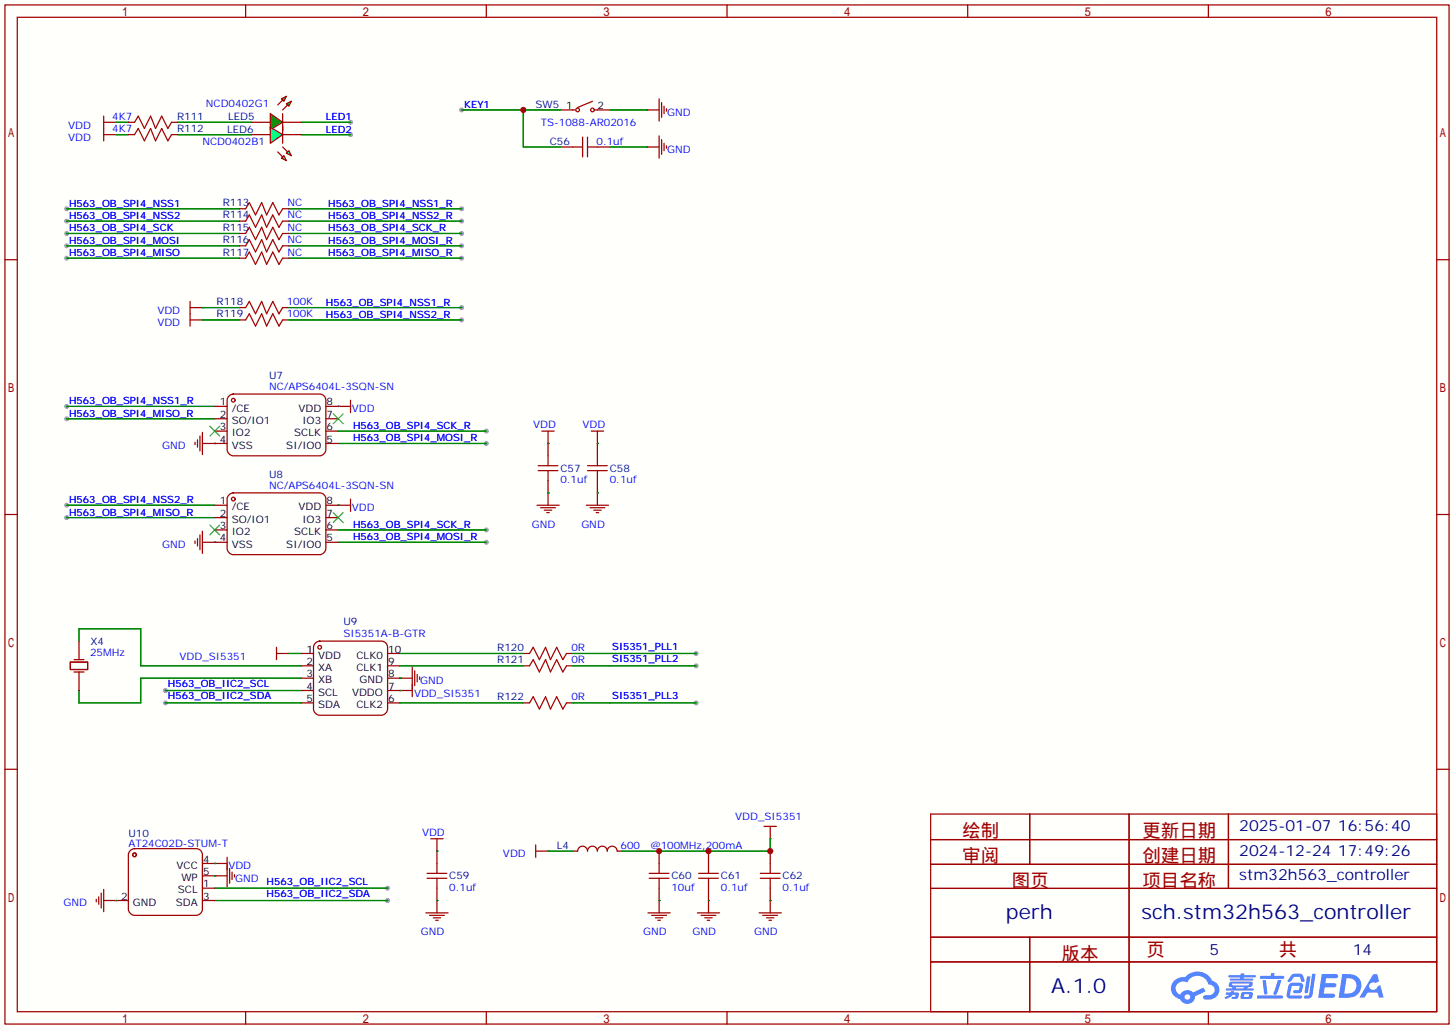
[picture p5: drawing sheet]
<svg xmlns="http://www.w3.org/2000/svg" width="299mm" height="212mm" viewBox="0 0 299 212" stroke-linecap="round" stroke-linejoin="round" font-family="sans-serif">
<defs><g id="words">
<g font-size="4.2" fill="#000080">
<text x="207" y="189">perh</text>
<text x="234.9" y="189">sch.stm32h563_controller</text>
<text x="216.3" y="204.2">A.1.0</text>
</g>
<g font-size="3.8" fill="#a00000">
<text x="198" y="172.2">绘制</text>
<text x="235.1" y="172.2">更新日期</text>
<text x="198" y="177.3">审阅</text>
<text x="235.1" y="177.3">创建日期</text>
<text x="208.2" y="182.4">图页</text>
<text x="235.1" y="182.4">项目名称</text>
<text x="218.4" y="197.4">版本</text>
<text x="236" y="196.6">页</text>
<text x="263.1" y="196.6">共</text>
</g>
<g font-size="3.2" fill="#000080">
<text x="255" y="170.9">2025-01-07</text>
<text x="275.3" y="170.9">16:56:40</text>
<text x="255" y="176">2024-12-24</text>
<text x="275.3" y="176">17:49:26</text>
<text x="255" y="181">stm32h563_controller</text>
<text x="248.9" y="196.3">5</text>
<text x="278.4" y="196.3">14</text>
</g>
<g font-size="2.1" fill="#00f">
<text x="42.4" y="22.1">NCD0402G1</text>
<text x="95.5" y="22.2">KEY1</text>
<text x="137.3" y="23.8">GND</text>
<text x="14" y="29">VDD</text>
<text x="14" y="26.5">VDD</text>
<text x="23.1" y="27.2">4K7</text>
<text x="23.1" y="24.6">4K7</text>
<text x="41.7" y="29.8">NCD0402B1</text>
<text x="67.1" y="24.7">LED1</text>
<text x="67.1" y="27.3">LED2</text>
<text x="111.3" y="25.9">TS-1088-AR02016</text>
<text x="122.7" y="29.7">0.1uf</text>
<text x="137.3" y="31.5">GND</text>
<text x="14.2" y="47.6">H563_OB_SPI4_SCK</text>
<text x="14.2" y="45.1">H563_OB_SPI4_NSS2</text>
<text x="14.2" y="42.5">H563_OB_SPI4_NSS1</text>
<text x="59.2" y="42.4">NC</text>
<text x="59.2" y="44.9">NC</text>
<text x="59.2" y="47.5">NC</text>
<text x="67.6" y="47.6">H563_OB_SPI4_SCK_R</text>
<text x="67.6" y="45.1">H563_OB_SPI4_NSS2_R</text>
<text x="67.6" y="42.5">H563_OB_SPI4_NSS1_R</text>
<text x="14.2" y="52.7">H563_OB_SPI4_MISO</text>
<text x="14.2" y="50.1">H563_OB_SPI4_MOSI</text>
<text x="59.2" y="50">NC</text>
<text x="59.2" y="52.5">NC</text>
<text x="67.6" y="52.7">H563_OB_SPI4_MISO_R</text>
<text x="67.6" y="50.1">H563_OB_SPI4_MOSI_R</text>
<text x="32.4" y="64.5">VDD</text>
<text x="59" y="62.7">100K</text>
<text x="59" y="65.2">100K</text>
<text x="67.1" y="65.4">H563_OB_SPI4_NSS2_R</text>
<text x="67.1" y="62.8">H563_OB_SPI4_NSS1_R</text>
<text x="32.4" y="67">VDD</text>
<text x="14.2" y="83.2">H563_OB_SPI4_NSS1_R</text>
<text x="55.4" y="80.2">NC/APS6404L-3SQN-SN</text>
<text x="14.2" y="85.7">H563_OB_SPI4_MISO_R</text>
<text x="72.4" y="84.8">VDD</text>
<text x="72.6" y="88.2">H563_OB_SPI4_SCK_R</text>
<text x="109.7" y="88.1">VDD</text>
<text x="119.9" y="88.1">VDD</text>
<text x="33.4" y="92.4">GND</text>
<text x="72.6" y="90.8">H563_OB_SPI4_MOSI_R</text>
<text x="55.4" y="100.5">NC/APS6404L-3SQN-SN</text>
<text x="115.3" y="99.3">0.1uf</text>
<text x="125.5" y="99.3">0.1uf</text>
<text x="14.2" y="103.5">H563_OB_SPI4_NSS2_R</text>
<text x="14.2" y="106">H563_OB_SPI4_MISO_R</text>
<text x="72.4" y="105.1">VDD</text>
<text x="33.4" y="112.7">GND</text>
<text x="72.6" y="108.6">H563_OB_SPI4_SCK_R</text>
<text x="72.6" y="111.1">H563_OB_SPI4_MOSI_R</text>
<text x="109.5" y="108.5">GND</text>
<text x="119.6" y="108.5">GND</text>
<text x="70.7" y="130.9">SI5351A-B-GTR</text>
<text x="18.5" y="134.9">25MHz</text>
<text x="36.9" y="135.7">VDD_SI5351</text>
<text x="117.6" y="133.8">0R</text>
<text x="117.6" y="136.4">0R</text>
<text x="126" y="133.7">SI5351_PLL1</text>
<text x="126" y="136.2">SI5351_PLL2</text>
<text x="34.5" y="141.3">H563_OB_IIC2_SCL</text>
<text x="34.5" y="143.8">H563_OB_IIC2_SDA</text>
<text x="85.2" y="143.3">VDD_SI5351</text>
<text x="86.5" y="140.7">GND</text>
<text x="117.6" y="144">0R</text>
<text x="126" y="143.8">SI5351_PLL3</text>
<text x="86.8" y="171.9">VDD</text>
<text x="151.3" y="168.6">VDD_SI5351</text>
<text x="26.4" y="174.1">AT24C02D-STUM-T</text>
<text x="47" y="178.8">VDD</text>
<text x="103.5" y="176.3">VDD</text>
<text x="127.7" y="174.5">600</text>
<text x="133.8" y="174.5">@100MHz,200mA</text>
<text x="48.4" y="181.3">GND</text>
<text x="54.9" y="181.9">H563_OB_IIC2_SCL</text>
<text x="54.9" y="184.5">H563_OB_IIC2_SDA</text>
<text x="92.5" y="183.1">0.1uf</text>
<text x="138.2" y="183.1">10uf</text>
<text x="148.3" y="183.1">0.1uf</text>
<text x="161" y="183.1">0.1uf</text>
<text x="13.1" y="186.4">GND</text>
<text x="86.6" y="192.3">GND</text>
<text x="132.3" y="192.3">GND</text>
<text x="142.5" y="192.3">GND</text>
<text x="155.2" y="192.3">GND</text>
</g>
<g font-size="2.1" fill="#000080">
<text x="110.2" y="22.1">SW5</text>
<text x="36.4" y="27.2">R112</text>
<text x="36.4" y="24.6">R111</text>
<text x="46.7" y="27.3">LED6</text>
<text x="46.9" y="24.6">LED5</text>
<text x="113.1" y="29.7">C56</text>
<text x="45.8" y="42.4">R113</text>
<text x="45.8" y="44.9">R114</text>
<text x="45.8" y="47.5">R115</text>
<text x="45.8" y="50">R116</text>
<text x="45.8" y="52.5">R117</text>
<text x="44.6" y="62.7">R118</text>
<text x="44.6" y="65.2">R119</text>
<text x="55.4" y="77.9">U7</text>
<text x="55.4" y="98.2">U8</text>
<text x="115.3" y="97">C57</text>
<text x="125.5" y="97">C58</text>
<text x="70.7" y="128.6">U9</text>
<text x="18.6" y="132.6">X4</text>
<text x="102.3" y="133.8">R120</text>
<text x="102.3" y="136.4">R121</text>
<text x="102.3" y="144">R122</text>
<text x="26.4" y="172">U10</text>
<text x="114.6" y="174.5">L4</text>
<text x="92.5" y="180.8">C59</text>
<text x="138.2" y="180.8">C60</text>
<text x="148.3" y="180.8">C61</text>
<text x="161" y="180.8">C62</text>
</g>
<g font-size="2.1">
<text x="116.5" y="22.4">1</text>
<text x="122.9" y="22.4">2</text>
<text x="45.3" y="83.4">1</text>
<text x="67.2" y="83.4">8</text>
<text x="45.3" y="85.9">2</text>
<text x="45.3" y="88.5">3</text>
<text x="47.7" y="84.6">/CE</text>
<text x="47.7" y="87.2">SO/IO1</text>
<text x="47.7" y="89.7">IO2</text>
<text x="60.6" y="89.7">SCLK</text>
<text x="61.4" y="84.6">VDD</text>
<text x="62.2" y="87.2">IO3</text>
<text x="67.2" y="88.5">6</text>
<text x="67.2" y="85.9">7</text>
<text x="45.3" y="91">4</text>
<text x="47.7" y="92.3">VSS</text>
<text x="58.9" y="92.3">SI/IO0</text>
<text x="67.2" y="91">5</text>
<text x="45.3" y="103.7">1</text>
<text x="45.3" y="106.2">2</text>
<text x="47.7" y="105">/CE</text>
<text x="47.7" y="107.5">SO/IO1</text>
<text x="61.4" y="105">VDD</text>
<text x="62.2" y="107.5">IO3</text>
<text x="67.2" y="106.2">7</text>
<text x="67.2" y="103.7">8</text>
<text x="45.3" y="108.8">3</text>
<text x="45.3" y="111.3">4</text>
<text x="47.7" y="110">IO2</text>
<text x="47.7" y="112.6">VSS</text>
<text x="58.9" y="112.6">SI/IO0</text>
<text x="60.6" y="110">SCLK</text>
<text x="67.2" y="111.3">5</text>
<text x="67.2" y="108.8">6</text>
<text x="63" y="134.2">1</text>
<text x="63" y="136.7">2</text>
<text x="65.5" y="135.4">VDD</text>
<text x="65.5" y="138">XA</text>
<text x="73.4" y="138">CLK1</text>
<text x="73.4" y="135.4">CLK0</text>
<text x="79.9" y="136.7">9</text>
<text x="79.9" y="134.2">10</text>
<text x="63" y="139.3">3</text>
<text x="63" y="141.8">4</text>
<text x="65.5" y="140.5">XB</text>
<text x="65.5" y="143.1">SCL</text>
<text x="72.4" y="143.1">VDDO</text>
<text x="74" y="140.5">GND</text>
<text x="79.9" y="141.8">7</text>
<text x="79.9" y="139.3">8</text>
<text x="63" y="144.3">5</text>
<text x="65.5" y="145.6">SDA</text>
<text x="73.4" y="145.6">CLK2</text>
<text x="79.9" y="144.3">6</text>
<text x="36.3" y="178.6">VCC</text>
<text x="41.8" y="177.4">4</text>
<text x="41.8" y="179.9">5</text>
<text x="24.9" y="185">2</text>
<text x="36.6" y="183.7">SCL</text>
<text x="37.3" y="181.2">WP</text>
<text x="41.8" y="182.4">1</text>
<text x="41.8" y="185">3</text>
<text x="27.4" y="186.2">GND</text>
<text x="36.2" y="186.2">SDA</text>
</g>
</g></defs>
<path d="M0 0h299.2v211.6h-299.2z" fill="#fffffc"/>
<g fill="#999">
<circle cx="13.7" cy="103.9" r=".51"/>
<circle cx="13.7" cy="106.4" r=".51"/>
<circle cx="100.1" cy="109" r=".51"/>
<circle cx="100.1" cy="111.5" r=".51"/>
<circle cx="100.1" cy="91.2" r=".51"/>
<circle cx="100.1" cy="88.6" r=".51"/>
<circle cx="13.7" cy="86.1" r=".51"/>
<circle cx="13.7" cy="83.6" r=".51"/>
<circle cx="95" cy="65.8" r=".51"/>
<circle cx="95" cy="63.2" r=".51"/>
<circle cx="95" cy="22.6" r=".51"/>
<circle cx="143.3" cy="134.4" r=".51"/>
<circle cx="143.3" cy="136.9" r=".51"/>
<circle cx="143.3" cy="144.5" r=".51"/>
<circle cx="34" cy="142" r=".51"/>
<circle cx="34" cy="144.5" r=".51"/>
<circle cx="79.8" cy="182.6" r=".51"/>
<circle cx="79.8" cy="185.2" r=".51"/>
<circle cx="72.1" cy="25.1" r=".51"/>
<circle cx="72.1" cy="27.7" r=".51"/>
<circle cx="95" cy="53.1" r=".51"/>
<circle cx="95" cy="50.5" r=".51"/>
<circle cx="95" cy="48" r=".51"/>
<circle cx="95" cy="45.5" r=".51"/>
<circle cx="95" cy="42.9" r=".51"/>
<circle cx="13.7" cy="53.1" r=".51"/>
<circle cx="13.7" cy="50.5" r=".51"/>
<circle cx="13.7" cy="48" r=".51"/>
<circle cx="13.7" cy="45.5" r=".51"/>
<circle cx="13.7" cy="42.9" r=".51"/>
</g>
<g fill="none" stroke="#a10000" stroke-width=".25">
<path d="M1 1h297.2v209.6h-297.2zM3.6 3.6h292.1v204.4h-292.1zM50.5 1v2.6M100.1 1v2.6M149.6 1v2.6M199.1 1v2.6M248.7 1v2.6M1 53.4h2.6M295.7 53.4h2.5M1 105.8h2.6M295.7 105.8h2.5M1 158.2h2.6"/>
<path d="M295.7 158.2h2.5M50.5 208v2.6M100.1 208v2.6M149.6 208v2.6M199.1 208v2.6M248.7 208v2.6"/>
</g>
<g fill="#5487ff">
<path d="M272 200.3h2.7a.48 .48 0 0 1 .7 .4 .48 .48 0 0 1-.7 .4h-1.8l-.2 1.1h1.9a.43 .43 0 0 1 .4 .4 .43 .43 0 0 1-.5 .4h-1.9l-.2 1.3h1.7a.45 .45 0 0 1 .6 .2 .45 .45 0 0 1-.2 .6h-3.2z"/>
<path d="M282.6 200.3h.8l.4 1.5-.7 .3a.84 .84 0 0 0-1.2 .3 .84 .84 0 0 0 .3 1.1 .84 .84 0 0 0 1.1-.4l.1-.2 .6-.3 .7 2.5h-.9l-.3-1h-2.1l-.6 1h-1.1z"/>
<path d="M269 200.8h.7l-.5 3.1a.36 .36 0 0 1-.4 .3 .36 .36 0 0 1-.3-.3z"/>
<path d="M270 200.2h.7l-.6 4.3a1.13 1.13 0 0 1-1.8 .6l.2-.4h.8l.1-.2z"/>
<path d="M265.7 200.6l.6-.4h1a.77 .77 0 0 1 .9 .5l.3 1-.2 .2h-.5l-.3-.9-.2-.2-1 .1-.7 1-.6-.1v-.2z"/>
<path d="M265.3 202.4l.5-.3h1.7a.81 .81 0 0 1 .7 .5 .81 .81 0 0 1-.2 .8 .81 .81 0 0 1-.9 .8h-.7a.32 .32 0 0 1-.3-.3 .32 .32 0 0 1 .4-.3h.8l.2-.9-1.7 .1-.3 1.8 2.2 .1a.32 .32 0 0 1 .3 .4 .32 .32 0 0 1-.4 .2h-2.3l-.4-.3-.1-.5z"/>
<path d="M258.7 204.7h5a.33 .33 0 0 1 .4 .3 .33 .33 0 0 1-.4 .3h-4.9l-.1-.1z"/>
<path d="M263 201.5h.7l-.6 2a.98 .98 0 0 1-.8 1.1l-.2-.3z"/>
<path d="M259.8 201.6h.7l.3 2.5a.34 .34 0 0 1-.3 .4 .34 .34 0 0 1-.4-.3z"/>
<path d="M259.3 200.7h2.2l.2-.6h.6l-.1 .6h1.8a.32 .32 0 0 1 .3 .3 .32 .32 0 0 1-.4 .3h-4.5l-.1-.2z"/>
<path d="M252.3 204.1h.9l.1-.3h.7l-.1 .3h.9a.82 .82 0 0 1-.6 1.3h-.7v-.4l.7-.2v-.2l-.5-.1-.4 .5-1.1 .4-.2-.4 1-.5h-.8z"/>
<path d="M252.9 200.5h2.4l.1-.3h.7l-.1 .3h2.2l.3 .3-.3 .2h-2.2l-.1 .2h1.8l.2 .3-.2 .1h-4.5l-.1-.1v-.3h2l.1-.2h-2.3l-.1-.2z"/>
<path d="M276.2 200.3l-.7 4.9h1.6a2.5 2.5 0 0 0 3.1-2.5 2.5 2.5 0 0 0-3.1-2.4zM277.1 201.1a1.61 1.61 0 0 1 2 1.5 1.61 1.61 0 0 1-1.8 1.7h-.7z"/>
<path d="M253 202a.55 .55 0 0 0-.2 .8 .55 .55 0 0 0 .7 .2l.1 .3h-1.3v.3l5.5 .1 .2-.2-.2-.2h-1.2l.2-.3a.7 .7 0 0 0 .9-.3 .7 .7 0 0 0-.1-.8l-4.1-.1zM253.6 202.3l3.3-.1 .2 .1-.2 .3h-3.2zM254.3 203h1.7l-.1 .3h-1.5z"/>
<path d="M255.5 204.2a1.05 1.05 0 0 0-.1 1.2 2.91 2.91 0 0 0 2.2-.2 .98 .98 0 0 0 0-1.2h-1.6zM256.1 204.5l.8-.1 .1 .1v.3l-.2 .2-.8-.1z"/>
<path d="M241.7 201.6a2.23 2.23 0 0 0-.6 2.3 2.23 2.23 0 0 0 1.8 1.6 1.58 1.58 0 0 0 1.7 .9 1.58 1.58 0 0 0 1.3-1.5l2.2-1.1-.5-.7-2.1 1a1.65 1.65 0 0 0-2.6 .4 1.45 1.45 0 0 1-.8-1.9 1.45 1.45 0 0 1 2-.7l.2 .1a2.3 2.3 0 0 1 2.3-1.3 2.3 2.3 0 0 1 2.1 1.7 1.12 1.12 0 0 1 1.3 1 1.12 1.12 0 0 1-1.2 1.2h-.7a.45 .45 0 0 0-.5 .4 .45 .45 0 0 0 .4 .5 2.21 2.21 0 0 0 2.2-.5 2.21 2.21 0 0 0 .5-2.3 2.13 2.13 0 0 0-1.3-1.1 3.3 3.3 0 0 0-5.5-.7l-1.2 .1zM243.8 205a.57 .57 0 0 1 1.1 0 .57 .57 0 0 1-1.1 0z"/>
</g>
<g fill="none" stroke="#a10000" stroke-width=".25">
<path d="M21.3 23.9v5.1M21.3 27.7h2.6M21.3 25.1h2.6M58.2 23.4v3.5M117.9 22.6h.5M117.9 30.2h2M119.9 28.2v4.1M120.9 28.2v4.1M120.9 30.2h2M121.9 20.8l-3 1.3M122.4 22.6h.5M133.1 22.6h2.5"/>
<path d="M133.1 30.2h2.5M135.6 20.3v4.6M135.6 27.9v4.6M136.1 21.1v3M136.1 28.7v3.1M136.7 21.8v1.6M136.7 29.5v1.5M137.2 22.4v.5M137.2 30v.5M39.1 63.2h2.6M39.1 62v5.1M39.1 65.8h2.6"/>
<path d="M50.5 63.2l.8-1.2 1.3 2.5 1.2-2.5 1.1 2.5 1.2-2.5 1.3 2.5 .8-1.3M50.5 65.8l.8-1.3 1.3 2.6 1.2-2.6 1.1 2.6 1.2-2.6 1.3 2.6 .8-1.3M40.1 90.9v.5M40.6 90.4v1.5M41.1 89.7v3M41.7 88.9v4.6M41.7 91.2h2.5M47 81.5l.3-.2 .7-.3h17.8a1.27 1.27 0 0 1 1.3 1.3v10.2a1.35 1.35 0 0 1-1.3 1.2h-17.8a1.35 1.35 0 0 1-1.3-1.2v-10.2zM69.6 83.6h2.5M72.1 82.3v2.5M110.7 96.8h4.1M110.7 95.8h4.1"/>
<path d="M111.5 88.6h2.5M112.8 88.6v2.6M112.8 93.7v2.1M112.8 96.8v2M120.9 96.8h4.1M120.9 95.8h4.1M121.7 88.6h2.5M122.9 88.6v2.6M122.9 93.7v2.1M122.9 96.8v2M40.1 111.3v.5M40.6 110.7v1.6"/>
<path d="M41.1 110v3M41.7 111.5h2.5M41.7 109.2v4.6M47 101.9l.3-.3 .7-.3h17.8a1.27 1.27 0 0 1 1.3 1.3v10.2a1.35 1.35 0 0 1-1.3 1.2h-17.8a1.35 1.35 0 0 1-1.3-1.2v-10.2zM69.6 103.9h2.5M72.1 102.6v2.6M110.5 103.9h4.6M111.3 104.4h3M112 104.9h1.5M112.5 105.4h.5M112.8 101.3v2.6M120.6 103.9h4.6"/>
<path d="M121.4 104.4h3.1M122.2 104.9h1.5M122.7 105.4h.5M122.9 101.3v2.6M14.5 136.1h3.5v1.6h-3.5zM15.2 138.2h2.1M15.2 135.6h2.1M56.9 134.4h2.5M56.9 133.1v2.5M64.8 132.3l.3-.2 .7-.3h12.7a1.27 1.27 0 0 1 1.3 1.3v12.7a1.35 1.35 0 0 1-1.3 1.3h-12.7a1.35 1.35 0 0 1-1.3-1.3v-12.7zM82.3 139.4h2.5M84.8 137.2v6.1"/>
<path d="M85.3 137.9v3.1M85.9 138.7v1.5M86.4 139.2v.5M109 134.4l.7-1.3 1.3 2.5 1.3-2.5 1 2.5 1.3-2.5 1.2 2.5 .8-1.2M109 136.9l.7-1.3 1.3 2.6 1.3-2.6 1 2.6 1.3-2.6 1.2 2.6 .8-1.3M82.3 142h2.5M109 144.5l.7-1.2 1.3 2.5 1.3-2.5 1 2.5 1.3-2.5 1.2 2.5 .8-1.3M44.2 177.5h2.5M46.7 176.3v6.1M47.2 178.6v3M47.8 179.3v1.5M48.3 179.8v.5"/>
<path d="M87.9 179.6h4M88.6 172.5h2.6M89.9 172.5v2.5M89.9 177.5v2.1M110.2 175h2.6M110.2 173.7v2.6M118.9 175a1.02 1.02 0 0 1 1-1 1.02 1.02 0 0 1 1 1 1.02 1.02 0 0 1 1-1 1.02 1.02 0 0 1 1 1 1.02 1.02 0 0 1 1.1-1 1.02 1.02 0 0 1 1 1 1.02 1.02 0 0 1 1-1 1.02 1.02 0 0 1 1 1M133.6 179.6h4.1M135.6 177.5v2.1M143.8 179.6h4M145.8 177.5v2.1M156.5 179.6h4"/>
<path d="M157.2 169.9h2.6M158.5 169.9v2.6M158.5 177.5v2.1M191.5 167.4h104.2v40.6h-104.2zM191.5 172.6h104.2M191.5 177.7h104.2M211.9 167.4v10.3M232.3 167.4v40.6M252.8 167.4v15.3M19.8 184.9v.5M20.3 184.4v1.5M20.8 183.6v3.1"/>
<path d="M21.3 185.2h2.6M21.3 182.9v4.6M44.2 180.1h2.5M87.6 187.7h4.6M87.9 180.6h4M88.4 188.2h3M89.2 188.7h1.5M89.7 189.2h.5M89.9 180.6v2M89.9 185.2v2.5M133.3 187.7h4.6M133.6 180.6h4.1"/>
<path d="M134.1 188.2h3.1M134.9 188.7h1.5M135.4 189.2h.5M135.6 180.6v2M135.6 185.2v2.5M143.5 187.7h4.6M143.8 180.6h4M144.3 188.2h3M145 188.7h1.6M145.5 189.2h.5M145.8 180.6v2M145.8 185.2v2.5"/>
<path d="M156.2 187.7h4.6M156.5 180.6h4M157 188.2h3M157.7 188.7h1.6M158.2 189.2h.5M158.5 180.6v2M158.5 185.2v2.5M191.5 182.7h104.2M191.5 192.7h104.2M191.5 197.8h104.2M211.9 192.7v15.3"/>
<circle cx="118.9" cy="22.6" r=".38"/>
<circle cx="121.9" cy="22.6" r=".38"/>
<circle cx="48" cy="82.3" r=".38"/>
<circle cx="48" cy="102.6" r=".38"/>
<circle cx="65.8" cy="133.1" r=".38"/>
</g>
<g fill="none" stroke="#870000" stroke-width=".25">
<path d="M23.9 27.7h.1M23.9 25.1h.1M51.8 25.1h3.8M58.2 25.1h3.8M115.3 22.6h2.6M115.3 30.2h2.6M122.9 22.6h2.6M122.9 30.2h2.6M133.1 22.6h.1M133.1 30.2h.1M41.7 63.2h.1M41.7 65.8h.1"/>
<path d="M49.3 63.2h1.2M49.3 65.8h1.2M58.2 63.2h1.2M58.2 65.8h1.2M44.2 91.2h.1M44.2 83.6h2.5M44.2 86.1h2.5M44.2 88.6h2.5M44.2 91.2h2.5M67.1 83.6h2.5M67.1 86.1h2.5M67.1 88.6h2.5"/>
<path d="M67.1 91.2h2.5M69.6 83.6h.1M112.8 91.2h.1M112.8 91.2v2.5M112.8 98.8v2.5M122.9 91.2h.1M122.9 91.2v2.5M122.9 98.8v2.5M44.2 111.5h.1M44.2 103.9h2.5M44.2 106.4h2.5M44.2 109h2.5"/>
<path d="M44.2 111.5h2.5M67.1 103.9h2.5M67.1 106.4h2.5M67.1 109h2.5M67.1 111.5h2.5M69.6 103.9h.1M112.8 101.3h.1M122.9 101.3h.1M16.3 131.8v3.8M16.3 138.2v3.8M59.4 134.4h.1M62 134.4h2.5"/>
<path d="M62 136.9h2.5M62 139.4h2.5M79.8 134.4h2.5M79.8 136.9h2.5M79.8 139.4h2.5M82.3 139.4h.1M107.7 134.4h1.3M107.7 136.9h1.3M116.6 134.4h1.3M116.6 136.9h1.3M62 144.5h2.5M62 142h2.5"/>
<path d="M79.8 144.5h2.5M79.8 142h2.5M82.3 142h.1M107.7 144.5h1.3M116.6 144.5h1.3M44.2 177.5h.1M89.9 175h.1M89.9 175v2.5M112.8 175h.1M117.9 175h1M127 175h1M135.6 175v2.5"/>
<path d="M145.8 175v2.5M158.5 172.5h.1M158.5 175v2.5M23.9 185.2h.1M44.2 180.1h.1M89.9 185.2h.1M89.9 182.6v2.6M135.6 185.2h.1M135.6 182.6v2.6M145.8 185.2h.1M145.8 182.6v2.6M158.5 185.2h.1"/>
<path d="M158.5 182.6v2.6"/>
</g>
<g fill="none" stroke="#008700" stroke-width=".25">
<path d="M23.9 27.7h2.5M23.9 25.1h2.5M36.6 27.7h15.2M36.6 25.1h15.2M62 27.7h10.1M62 25.1h10.1M95 22.6h20.3M107.7 22.6v7.6h7.6M125.5 22.6h7.6M125.5 30.2h7.6M41.7 65.8h7.6M41.7 63.2h7.6"/>
<path d="M59.4 65.8h35.6M59.4 63.2h35.6M13.7 86.1h30.5M13.7 83.6h30.5M44.2 91.2h.1M69.6 83.6h.1M69.6 91.2h30.5M69.6 88.6h30.5M112.8 91.2h.1M122.9 91.2h.1M13.7 103.9h30.5M13.7 106.4h30.5"/>
<path d="M44.2 111.5h.1M69.6 103.9h.1M69.6 109h30.5M69.6 111.5h30.5M112.8 101.3h.1M122.9 101.3h.1M16.3 131.8v-2.5h12.7v7.6h33M59.4 134.4h2.6M62 139.4h-33v5.1h-12.7v-2.5M82.3 139.4h.1M82.3 134.4h25.4M82.3 136.9h25.4"/>
<path d="M117.9 134.4h25.4M117.9 136.9h25.4M34 144.5h28M34 142h28M82.3 142h.1M82.3 144.5h25.4M117.9 144.5h25.4M89.9 175h.1M112.8 175h5.1M158.5 172.5v2.5h-30.5M44.2 182.6h35.6M44.2 185.2h35.6"/>
<path d="M89.9 185.2h.1M135.6 185.2h.1M145.8 185.2h.1M158.5 185.2h.1"/>
</g>
<path d="M43.2 87.6l2 2.1M45.2 87.6l-2 2.1M68.6 85.1l2 2M70.6 85.1l-2 2M43.2 107.9l2 2.1M45.2 107.9l-2 2.1M68.6 105.4l2 2M70.6 105.4l-2 2" fill="none" stroke="#3c3" stroke-width=".25"/>
<g fill="#0f0" stroke="#a10000" stroke-width=".25">
<path d="M55.6 23.4l2.6 1.7-2.6 1.6z"/>
<path d="M57.9 20.3l1-.5-.5 1z"/>
<path d="M58.9 21.3l1-.5-.5 1z"/>
</g>
<path d="M58.2 20.6l-1.1 1M58.2 25.9v3.6M59.2 21.6l-1 1" fill="none" stroke="#a10000" stroke-width=".25"/>
<path d="M51.8 27.7h3.8M58.2 27.7h3.8" fill="none" stroke="#870000" stroke-width=".25"/>
<g fill="#0ff" stroke="#a10000" stroke-width=".25">
<path d="M55.6 26.2l2.6 1.5-2.6 1.8z"/>
<path d="M57.9 32.5l.5-.5 .5 1z"/>
<path d="M58.9 31.5l.5-.5 .5 1z"/>
</g>
<g fill="none" stroke="#a10000" stroke-width=".25">
<path d="M27.7 27.7l.7-1.3 1.3 2.6 1.3-2.6 1 2.6 1.3-2.6 1.2 2.6 .8-1.3M27.7 25.1l.7-1.2 1.3 2.5 1.3-2.5 1 2.5 1.3-2.5 1.2 2.5 .8-1.3M57.1 31.2l1.1 1.1M58.2 30.2l1 1M50.5 42.9l.8-1.2 1.3 2.5 1.2-2.5 1.1 2.5 1.2-2.5 1.3 2.5 .8-1.3M50.5 45.5l.8-1.3 1.3 2.5 1.2-2.5 1.1 2.5 1.2-2.5 1.3 2.5 .8-1.2M50.5 48l.8-1.3 1.3 2.6 1.2-2.6 1.1 2.6 1.2-2.6 1.3 2.6 .8-1.3M50.5 50.5l.8-1.2 1.3 2.5 1.2-2.5 1.1 2.5 1.2-2.5 1.3 2.5 .8-1.3M50.5 53.1l.8-1.3 1.3 2.6 1.2-2.6 1.1 2.6 1.2-2.6 1.3 2.6 .8-1.3M26.7 175l.3-.3 .7-.2h12.7a1.27 1.27 0 0 1 1.3 1.3v11.1a1.35 1.35 0 0 1-1.3 1.3h-12.7a1.35 1.35 0 0 1-1.3-1.3v-11.1z"/>
<circle cx="27.7" cy="175.8" r=".38"/>
</g>
<g fill="none" stroke="#870000" stroke-width=".25">
<path d="M26.4 27.7h1.3M26.4 25.1h1.3M35.3 27.7h1.3M35.3 25.1h1.3M49.3 42.9h1.2M49.3 45.5h1.2M49.3 48h1.2M49.3 50.5h1.2M49.3 53.1h1.2M58.2 42.9h1.2M58.2 45.5h1.2M58.2 48h1.2"/>
<path d="M58.2 50.5h1.2M58.2 53.1h1.2M41.7 177.5h2.5M23.9 185.2h2.5M41.7 182.6h2.5M41.7 185.2h2.5M41.7 180.1h2.5"/>
</g>
<g fill="none" stroke="#008700" stroke-width=".25">
<path d="M13.7 53.1h35.6M13.7 50.5h35.6M13.7 48h35.6M13.7 45.5h35.6M13.7 42.9h35.6M59.4 53.1h35.6M59.4 50.5h35.6M59.4 48h35.6M59.4 45.5h35.6M59.4 42.9h35.6M44.2 177.5h.1M23.9 185.2h.1"/>
<path d="M44.2 180.1h.1"/>
</g>
<g fill="#c00">
<circle cx="107.7" cy="22.6" r=".63"/>
<circle cx="158.5" cy="175" r=".63"/>
<circle cx="145.8" cy="175" r=".63"/>
<circle cx="135.6" cy="175" r=".63"/>
</g>
<use href="#words"/>
</svg>
